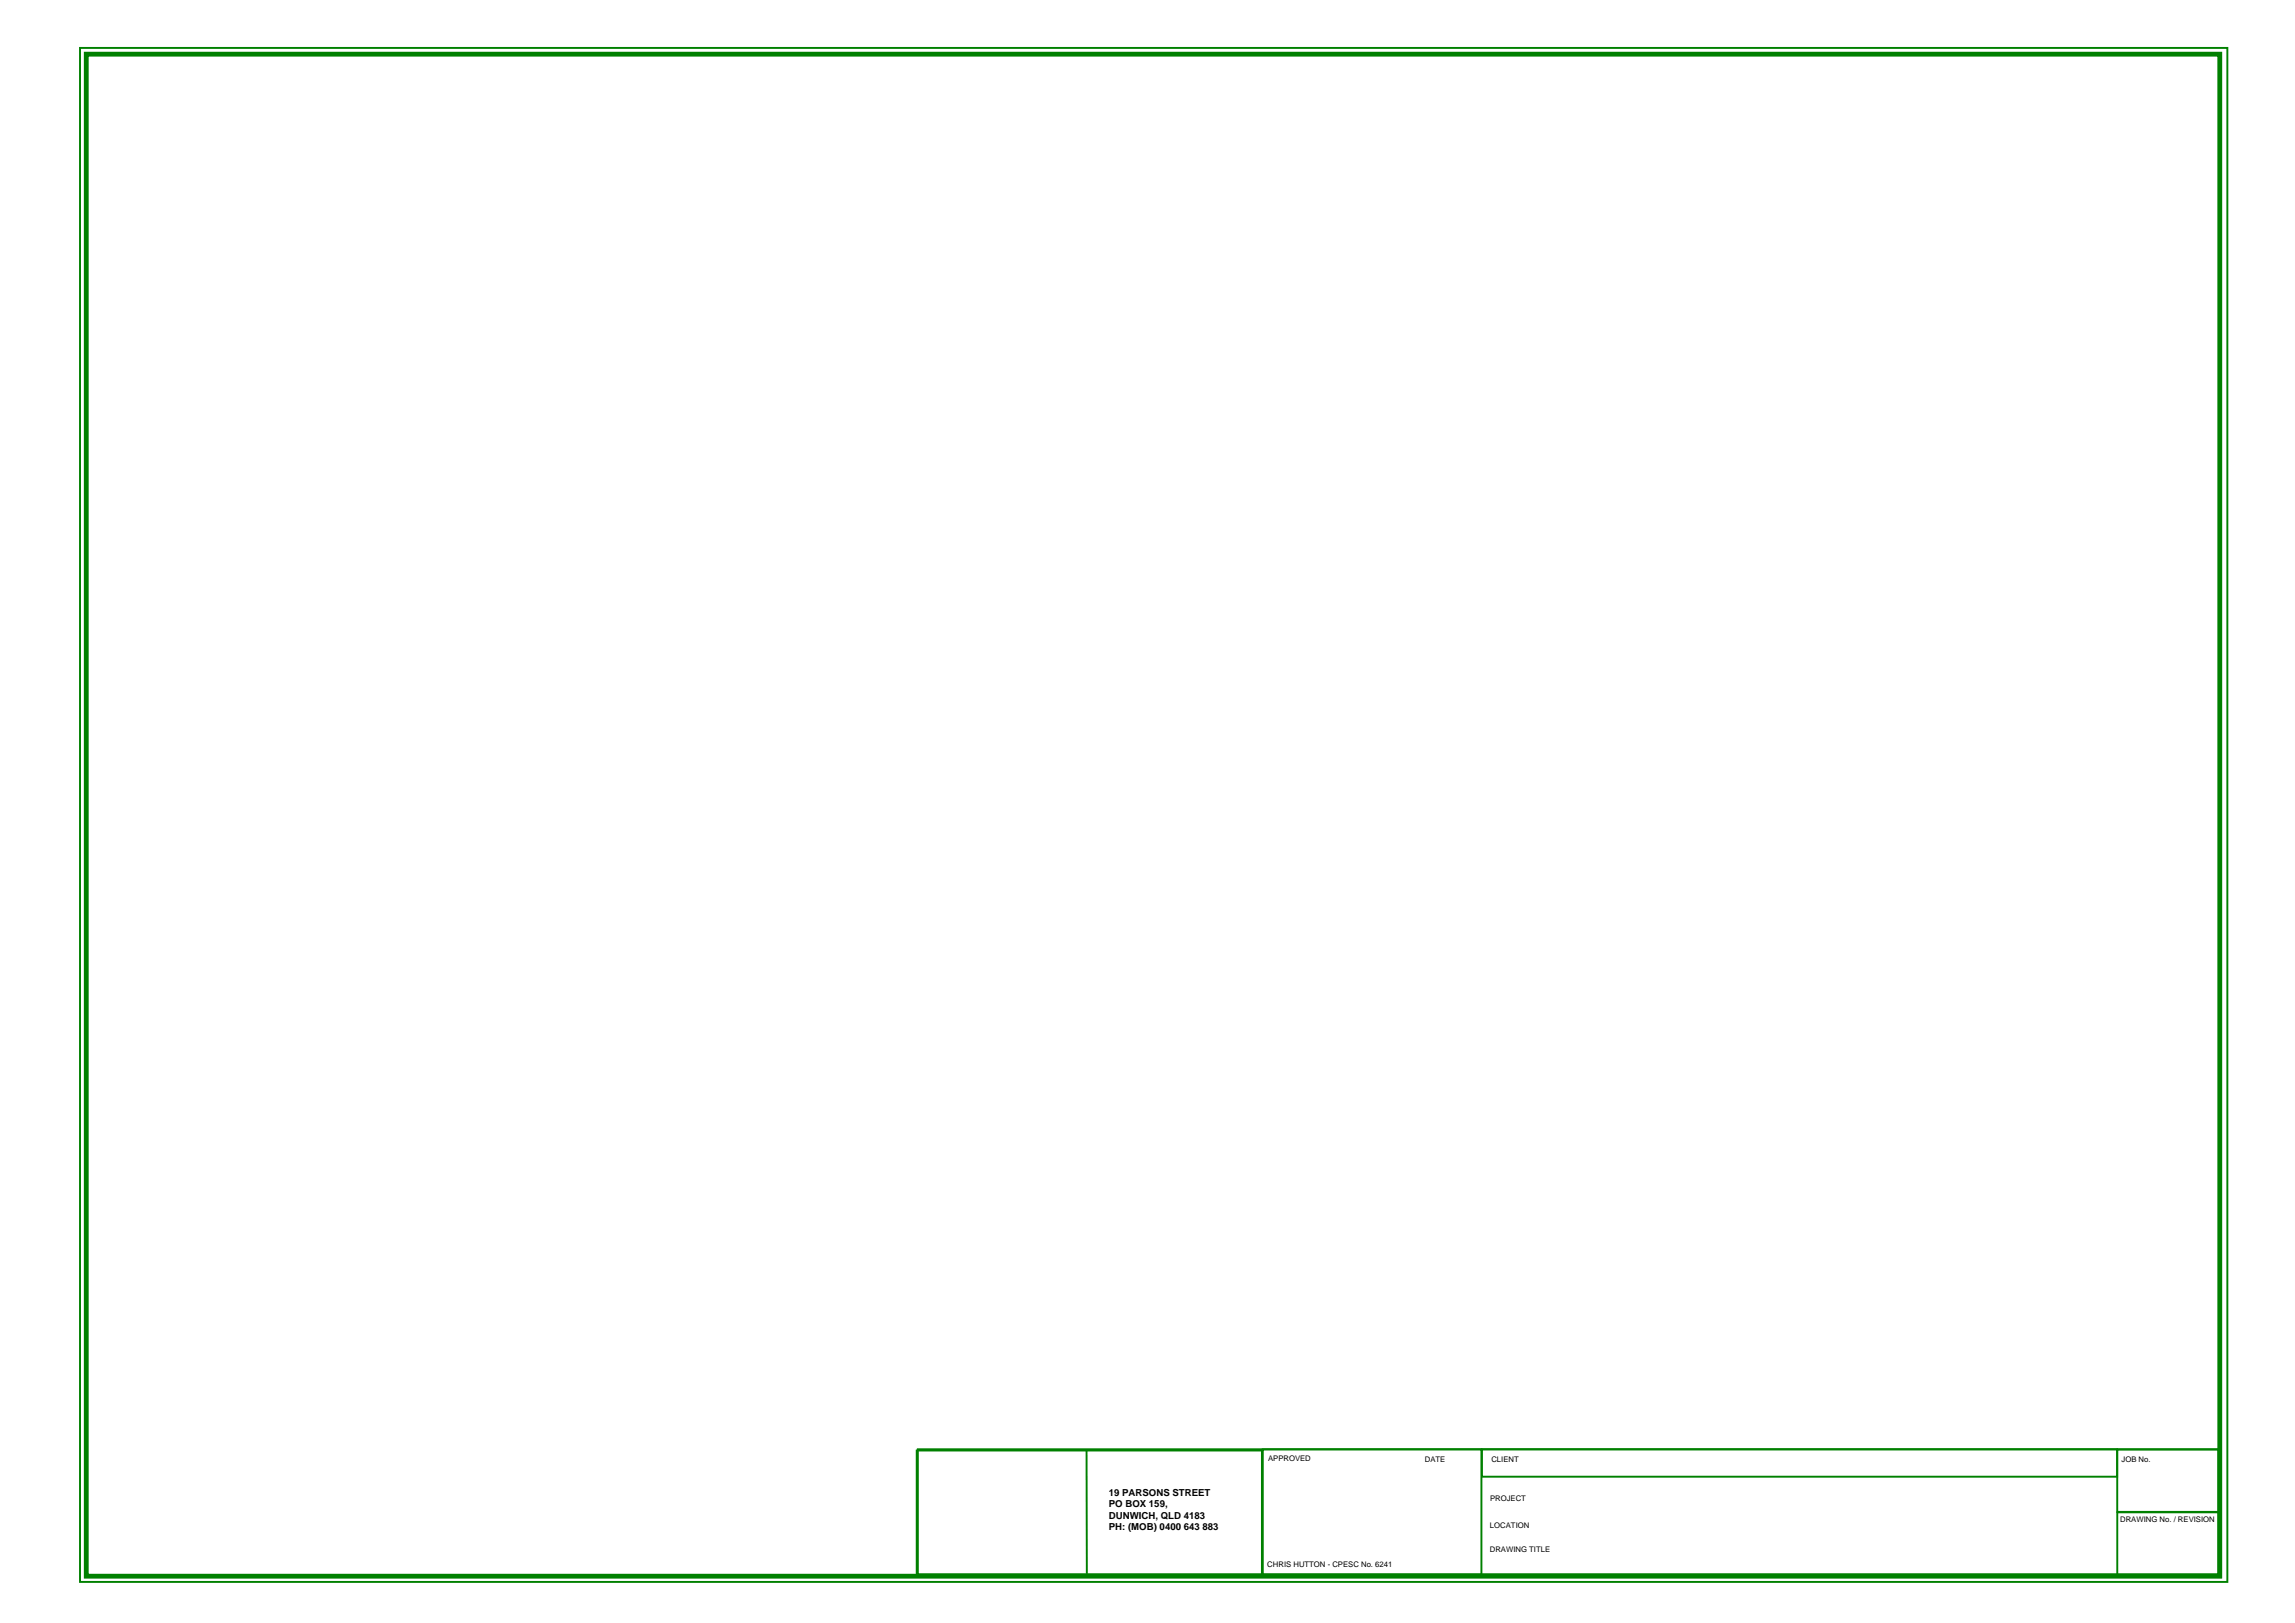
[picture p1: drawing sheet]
<svg xmlns="http://www.w3.org/2000/svg" width="420mm" height="297mm" viewBox="0 0 420 297" stroke-linecap="round" stroke-linejoin="round" font-family="sans-serif">
<defs><g id="words">
<g font-size="1.8">
<text x="203" y="273.9">19 PARSONS STREET</text>
<text x="203" y="275.9">PO BOX 159,</text>
<text x="203" y="277.9">DUNWICH, QLD 4183</text>
<text x="203" y="280">PH: (MOB) 0400 643 883</text>
</g>
<g font-size="1.4">
<text x="232.2" y="267.5">APPROVED</text>
<text x="260.9" y="267.5">DATE</text>
<text x="273" y="267.6">CLIENT</text>
<text x="388.4" y="267.5">JOB No.</text>
<text x="272.8" y="274.7">PROJECT</text>
<text x="272.8" y="279.6">LOCATION</text>
<text x="388.1" y="278.6">DRAWING No. / REVISION</text>
<text x="232" y="286.9">CHRIS HUTTON - CPESC No. 6241</text>
<text x="272.7" y="284">DRAWING TITLE</text>
</g>
</g></defs>
<path d="M406 288.9h.8z" fill="#000"/>
<path d="M406 288.9h.8M406.8 288.9h.1" fill="none" stroke="#000" stroke-width=".18"/>
<path d="M402.4 288.9h4.4" fill="none" stroke="#000" stroke-width=".34"/>
<path d="M15.8 9.9h390.6v278.6h-390.6z" fill="none" stroke="#008000" stroke-width=".88" stroke-linecap="butt"/>
<path d="M14.6 8.8h393.2v280.7h-393.2zM167.8 265.5h63.2v22.9h-63.2zM168 265.2h238.2v22.9h-238.2zM198.9 265.3l.1 22.7M231.2 265.3h40v22.9h-40zM271.3 265.3h116.3v5h-116.3zM387.6 265.3h18.6v11.4h-18.6zM387.6 276.8h18.6v11.5h-18.6z" fill="none" stroke="#008000" stroke-width=".35"/>
<use href="#words"/>
</svg>
